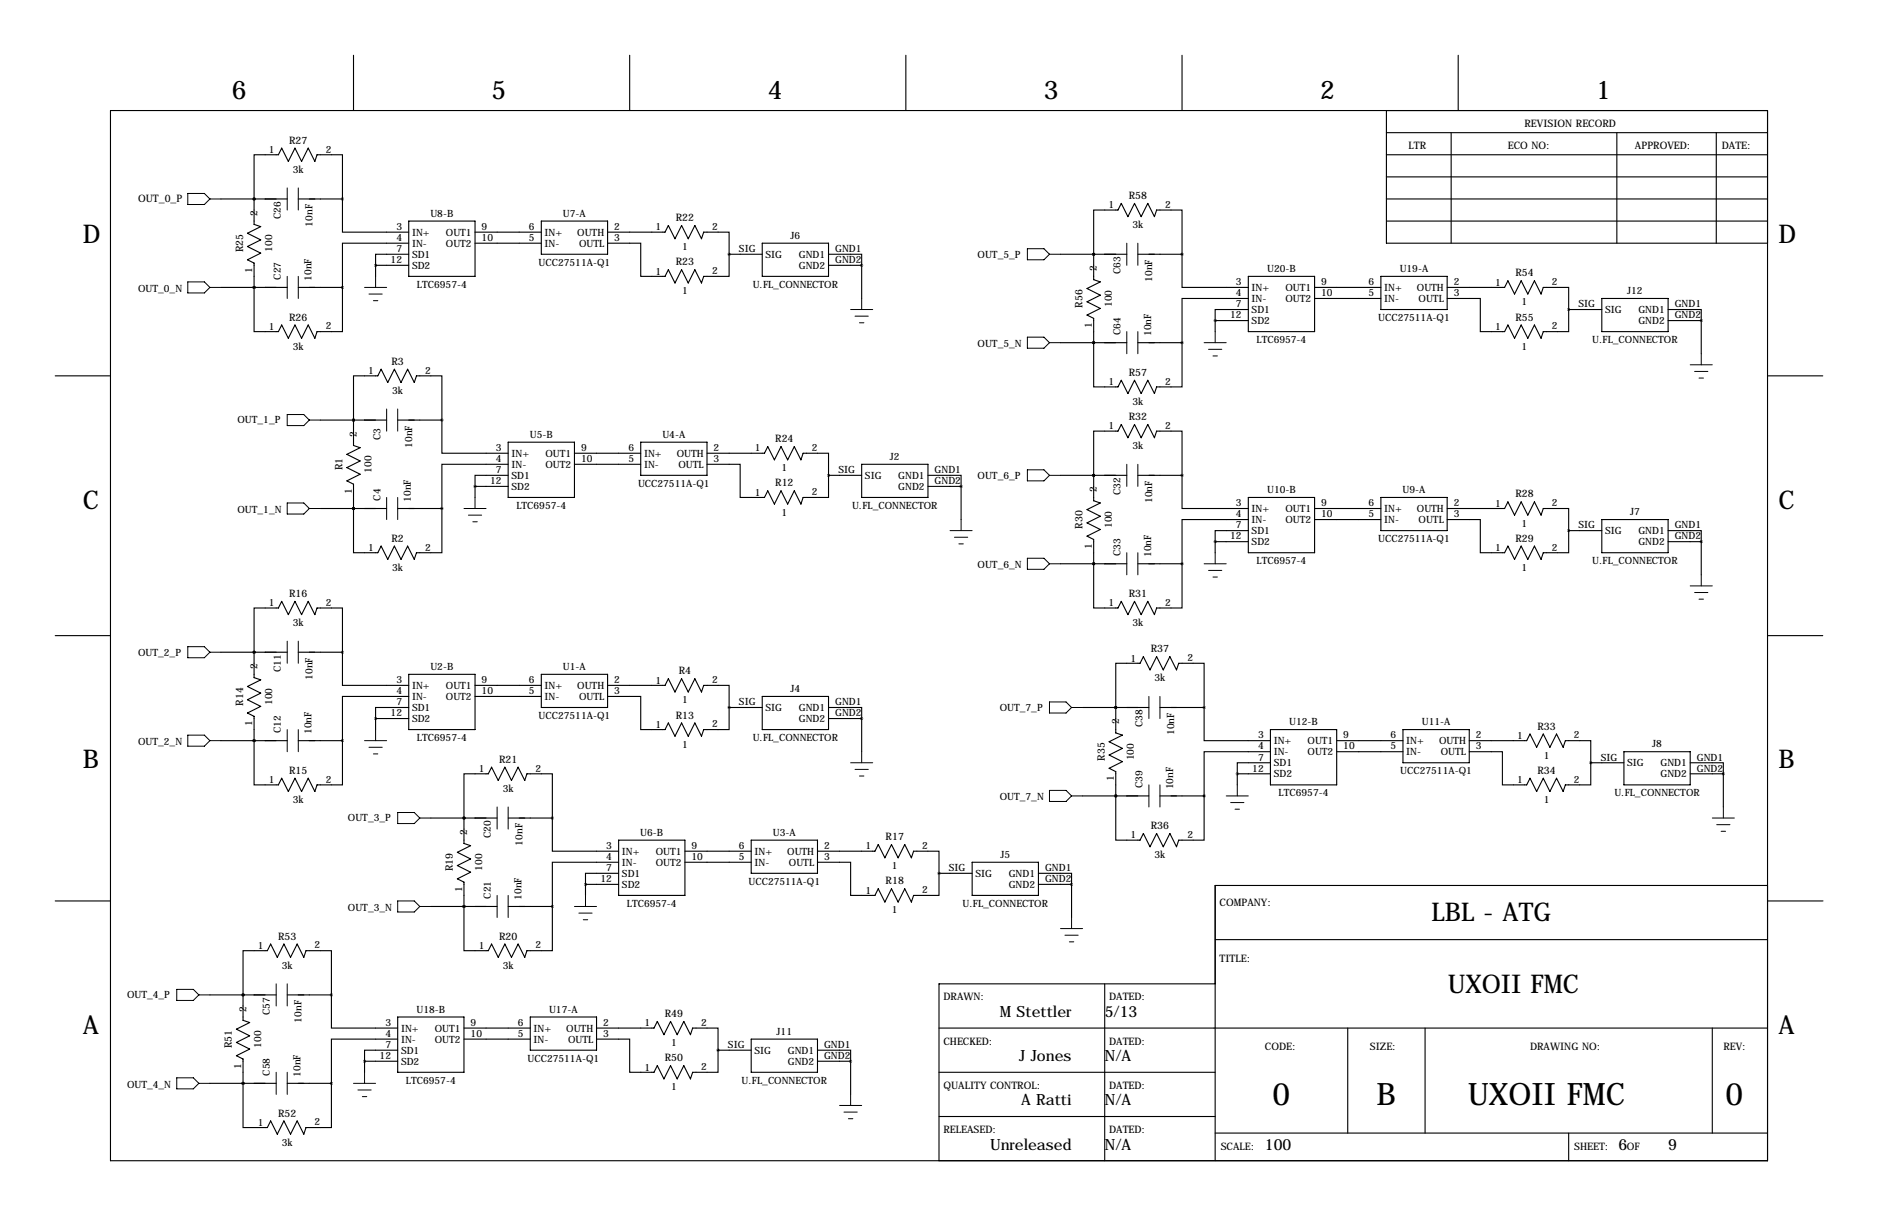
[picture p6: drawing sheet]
<svg xmlns="http://www.w3.org/2000/svg" width="432mm" height="279mm" viewBox="0 0 432 279" stroke-linecap="round" stroke-linejoin="round" font-family="sans-serif">
<defs><g id="words">
<g font-size="7.1">
<text x="292.6" y="254">0</text>
<text x="316.5" y="254">B</text>
<text x="337.5" y="254">UXOII FMC</text>
<text x="396.7" y="254">0</text>
</g>
<g font-size="5.9">
<text x="53.3" y="22.9">6</text>
<text x="113" y="22.9">5</text>
<text x="176.5" y="22.9">4</text>
<text x="240" y="22.9">3</text>
<text x="303.5" y="22.9">2</text>
<text x="367" y="22.9">1</text>
<text x="19" y="55.9">D</text>
<text x="408.9" y="55.9">D</text>
<text x="19" y="116.8">C</text>
<text x="408.9" y="116.8">C</text>
<text x="19" y="176.5">B</text>
<text x="408.9" y="176.5">B</text>
<text x="329.1" y="211.6">LBL - ATG</text>
<text x="332.9" y="228.1">UXOII FMC</text>
<text x="19" y="237.5">A</text>
<text x="408.9" y="237.5">A</text>
</g>
<g font-size="3.6">
<text x="229.9" y="233.7">M Stettler</text>
<text x="254" y="233.7">5/13</text>
<text x="234.4" y="243.8">J Jones</text>
<text x="254" y="243.8">N/A</text>
<text x="234.8" y="254">A Ratti</text>
<text x="254" y="254">N/A</text>
<text x="227.6" y="264.1">Unreleased</text>
<text x="254" y="264.1">N/A</text>
<text x="290.8" y="264.1">100</text>
<text x="372.1" y="264.1">6</text>
<text x="383.5" y="264.1">9</text>
</g>
<g font-size="2.4">
<text x="350.5" y="29.2">REVISION RECORD</text>
<text x="66.5" y="33">R27</text>
<text x="323.8" y="34.3">LTR</text>
<text x="346.7" y="34.3">ECO NO:</text>
<text x="375.9" y="34.3">APPROVED:</text>
<text x="395.9" y="34.3">DATE:</text>
<text x="31.7" y="46.5">OUT_0_P</text>
<text x="259.5" y="45.7">R58</text>
<text x="155.4" y="50.8">R22</text>
<text x="55.9" y="58" transform="rotate(-90 55.9 58)">R25</text>
<text x="155.4" y="61">R23</text>
<text x="348.4" y="63.5">R54</text>
<text x="248.9" y="70.7" transform="rotate(-90 248.9 70.7)">R56</text>
<text x="66.5" y="73.7">R26</text>
<text x="348.4" y="73.7">R55</text>
<text x="90" y="83.8">R3</text>
<text x="259.5" y="86.4">R57</text>
<text x="178.2" y="101.6">R24</text>
<text x="259.5" y="96.5">R32</text>
<text x="78.7" y="108.1" transform="rotate(-90 78.7 108.1)">R1</text>
<text x="178.2" y="111.8">R12</text>
<text x="348.4" y="114.3">R28</text>
<text x="90" y="124.5">R2</text>
<text x="248.9" y="121.5" transform="rotate(-90 248.9 121.5)">R30</text>
<text x="348.4" y="124.5">R29</text>
<text x="66.5" y="137.2">R16</text>
<text x="259.5" y="137.2">R31</text>
<text x="264.6" y="149.9">R37</text>
<text x="156.1" y="154.9">R4</text>
<text x="55.9" y="162.1" transform="rotate(-90 55.9 162.1)">R14</text>
<text x="155.4" y="165.1">R13</text>
<text x="353.5" y="167.6">R33</text>
<text x="66.5" y="177.8">R15</text>
<text x="114.7" y="175.3">R21</text>
<text x="254" y="174.8" transform="rotate(-90 254 174.8)">R35</text>
<text x="353.5" y="177.8">R34</text>
<text x="264.6" y="190.5">R36</text>
<text x="203.6" y="193">R17</text>
<text x="104.1" y="200.2" transform="rotate(-90 104.1 200.2)">R19</text>
<text x="203.6" y="203.2">R18</text>
<text x="280.4" y="208.3">COMPANY:</text>
<text x="63.9" y="215.9">R53</text>
<text x="114.7" y="215.9">R20</text>
<text x="280.4" y="221">TITLE:</text>
<text x="152.8" y="233.7">R49</text>
<text x="216.9" y="229.9">DRAWN:</text>
<text x="255" y="229.9">DATED:</text>
<text x="53.3" y="240.9" transform="rotate(-90 53.3 240.9)">R51</text>
<text x="152.8" y="243.8">R50</text>
<text x="216.9" y="240">CHECKED:</text>
<text x="255" y="240">DATED:</text>
<text x="290.8" y="241.3">CODE:</text>
<text x="315" y="241.3">SIZE:</text>
<text x="351.8" y="241.3">DRAWING NO:</text>
<text x="396.2" y="241.3">REV:</text>
<text x="216.9" y="250.2">QUALITY CONTROL:</text>
<text x="255" y="250.2">DATED:</text>
<text x="63.9" y="256.5">R52</text>
<text x="216.9" y="260.3">RELEASED:</text>
<text x="255" y="260.3">DATED:</text>
<text x="280.7" y="264.2">SCALE:</text>
<text x="361.9" y="264.2">SHEET:</text>
<text x="374" y="264.2">OF</text>
</g>
<g font-size="2.3">
<text x="61.8" y="35.2">1</text>
<text x="74.9" y="35.1">2</text>
<text x="67.3" y="39.7">3k</text>
<text x="254.9" y="47.9">1</text>
<text x="267.9" y="47.8">2</text>
<text x="59.2" y="49.6" transform="rotate(-90 59.2 49.6)">2</text>
<text x="64.6" y="50.3" transform="rotate(-90 64.6 50.3)">C26</text>
<text x="71.9" y="52.1" transform="rotate(-90 71.9 52.1)">10nF</text>
<text x="91.1" y="52.8">3</text>
<text x="99" y="49.8">U8-B</text>
<text x="110.7" y="52.8">9</text>
<text x="121.6" y="52.8">6</text>
<text x="129.4" y="49.8">U7-A</text>
<text x="141.2" y="52.8">2</text>
<text x="150.7" y="52.9">1</text>
<text x="163.8" y="52.8">2</text>
<text x="260.4" y="52.4">3k</text>
<text x="62.6" y="57.9" transform="rotate(-90 62.6 57.9)">100</text>
<text x="91.1" y="55.4">4</text>
<text x="91.1" y="57.9">7</text>
<text x="94.7" y="54.1">IN+</text>
<text x="94.7" y="56.7">IN-</text>
<text x="94.7" y="59.2">SD1</text>
<text x="102.5" y="54.1">OUT1</text>
<text x="102.5" y="56.7">OUT2</text>
<text x="110.7" y="55.4">10</text>
<text x="121.6" y="55.4">5</text>
<text x="125.2" y="54.1">IN+</text>
<text x="125.2" y="56.7">IN-</text>
<text x="132.7" y="54.1">OUTH</text>
<text x="133.1" y="56.7">OUTL</text>
<text x="141.2" y="55.4">3</text>
<text x="156.8" y="57.5">1</text>
<text x="169.9" y="57.9">SIG</text>
<text x="176" y="59.2">SIG</text>
<text x="181.8" y="54.9">J6</text>
<text x="183.7" y="59.2">GND1</text>
<text x="192" y="57.9">GND1</text>
<text x="224.8" y="59.2">OUT_5_P</text>
<text x="58" y="62.6" transform="rotate(-90 58 62.6)">1</text>
<text x="64.6" y="64.3" transform="rotate(-90 64.6 64.3)">C27</text>
<text x="71.6" y="64.5" transform="rotate(-90 71.6 64.5)">10nF</text>
<text x="89.8" y="60.5">12</text>
<text x="94.7" y="61.8">SD2</text>
<text x="123.8" y="61">UCC27511A-Q1</text>
<text x="150.7" y="63.1">1</text>
<text x="163.8" y="63">2</text>
<text x="183.7" y="61.8">GND2</text>
<text x="192" y="60.5">GND2</text>
<text x="252.2" y="62.3" transform="rotate(-90 252.2 62.3)">2</text>
<text x="257.6" y="63" transform="rotate(-90 257.6 63)">C63</text>
<text x="264.9" y="64.8" transform="rotate(-90 264.9 64.8)">10nF</text>
<text x="284.2" y="65.5">3</text>
<text x="291.3" y="62.5">U20-B</text>
<text x="303.8" y="65.5">9</text>
<text x="314.7" y="65.5">6</text>
<text x="321.8" y="62.5">U19-A</text>
<text x="334.3" y="65.5">2</text>
<text x="343.8" y="65.6">1</text>
<text x="356.8" y="65.5">2</text>
<text x="31.7" y="67.1">OUT_0_N</text>
<text x="95.9" y="66.1">LTC6957-4</text>
<text x="156.8" y="67.7">1</text>
<text x="173.1" y="66.1">U.FL_CONNECTOR</text>
<text x="255.6" y="70.6" transform="rotate(-90 255.6 70.6)">100</text>
<text x="284.2" y="68.1">4</text>
<text x="284.2" y="70.6">7</text>
<text x="287.8" y="66.8">IN+</text>
<text x="287.8" y="69.4">IN-</text>
<text x="287.8" y="71.9">SD1</text>
<text x="295.6" y="66.8">OUT1</text>
<text x="295.6" y="69.4">OUT2</text>
<text x="303.8" y="68.1">10</text>
<text x="314.7" y="68.1">5</text>
<text x="318.3" y="66.8">IN+</text>
<text x="318.3" y="69.4">IN-</text>
<text x="325.8" y="66.8">OUTH</text>
<text x="326.2" y="69.4">OUTL</text>
<text x="334.3" y="68.1">3</text>
<text x="349.9" y="70.2">1</text>
<text x="363" y="70.6">SIG</text>
<text x="369.1" y="71.9">SIG</text>
<text x="374.1" y="67.6">J12</text>
<text x="376.7" y="71.9">GND1</text>
<text x="385.1" y="70.6">GND1</text>
<text x="61.8" y="75.8">1</text>
<text x="74.9" y="75.7">2</text>
<text x="251.1" y="75.3" transform="rotate(-90 251.1 75.3)">1</text>
<text x="257.6" y="77" transform="rotate(-90 257.6 77)">C64</text>
<text x="264.7" y="77.2" transform="rotate(-90 264.7 77.2)">10nF</text>
<text x="282.9" y="73.2">12</text>
<text x="287.8" y="74.5">SD2</text>
<text x="316.9" y="73.7">UCC27511A-Q1</text>
<text x="343.8" y="75.8">1</text>
<text x="356.8" y="75.7">2</text>
<text x="376.7" y="74.5">GND2</text>
<text x="385.1" y="73.2">GND2</text>
<text x="67.3" y="80.4">3k</text>
<text x="224.8" y="79.8">OUT_5_N</text>
<text x="288.9" y="78.8">LTC6957-4</text>
<text x="349.9" y="80.4">1</text>
<text x="366.1" y="78.8">U.FL_CONNECTOR</text>
<text x="84.7" y="86">1</text>
<text x="97.7" y="85.9">2</text>
<text x="254.9" y="88.5">1</text>
<text x="267.9" y="88.4">2</text>
<text x="90.2" y="90.5">3k</text>
<text x="260.4" y="93.1">3k</text>
<text x="54.6" y="97.3">OUT_1_P</text>
<text x="82" y="100.4" transform="rotate(-90 82 100.4)">2</text>
<text x="87.5" y="101.1" transform="rotate(-90 87.5 101.1)">C3</text>
<text x="121.8" y="100.6">U5-B</text>
<text x="152.3" y="100.6">U4-A</text>
<text x="254.9" y="98.7">1</text>
<text x="267.9" y="98.6">2</text>
<text x="94.7" y="102.9" transform="rotate(-90 94.7 102.9)">10nF</text>
<text x="114" y="103.6">3</text>
<text x="114" y="106.2">4</text>
<text x="117.6" y="104.9">IN+</text>
<text x="117.6" y="107.5">IN-</text>
<text x="125.4" y="104.9">OUT1</text>
<text x="125.4" y="107.5">OUT2</text>
<text x="133.6" y="103.6">9</text>
<text x="133.6" y="106.2">10</text>
<text x="144.5" y="103.6">6</text>
<text x="144.5" y="106.2">5</text>
<text x="148.1" y="104.9">IN+</text>
<text x="148.1" y="107.5">IN-</text>
<text x="155.6" y="104.9">OUTH</text>
<text x="156" y="107.5">OUTL</text>
<text x="164.1" y="103.6">2</text>
<text x="164.1" y="106.2">3</text>
<text x="173.6" y="103.7">1</text>
<text x="186.6" y="103.6">2</text>
<text x="204.6" y="105.7">J2</text>
<text x="260.4" y="103.2">3k</text>
<text x="80.9" y="113.4" transform="rotate(-90 80.9 113.4)">1</text>
<text x="85.4" y="108.7" transform="rotate(-90 85.4 108.7)">100</text>
<text x="112.7" y="111.3">12</text>
<text x="114" y="108.7">7</text>
<text x="117.6" y="110">SD1</text>
<text x="117.6" y="112.6">SD2</text>
<text x="146.7" y="111.8">UCC27511A-Q1</text>
<text x="173.6" y="113.9">1</text>
<text x="179.7" y="108.3">1</text>
<text x="186.6" y="113.8">2</text>
<text x="192.8" y="108.7">SIG</text>
<text x="198.9" y="110">SIG</text>
<text x="206.5" y="110">GND1</text>
<text x="206.5" y="112.6">GND2</text>
<text x="214.9" y="108.7">GND1</text>
<text x="214.9" y="111.3">GND2</text>
<text x="224.8" y="110">OUT_6_P</text>
<text x="252.2" y="113.1" transform="rotate(-90 252.2 113.1)">2</text>
<text x="257.6" y="113.8" transform="rotate(-90 257.6 113.8)">C32</text>
<text x="291.3" y="113.3">U10-B</text>
<text x="322.5" y="113.3">U9-A</text>
<text x="54.6" y="117.9">OUT_1_N</text>
<text x="87.5" y="115.1" transform="rotate(-90 87.5 115.1)">C4</text>
<text x="94.5" y="115.3" transform="rotate(-90 94.5 115.3)">10nF</text>
<text x="118.7" y="116.9">LTC6957-4</text>
<text x="179.7" y="118.5">1</text>
<text x="195.9" y="116.9">U.FL_CONNECTOR</text>
<text x="264.9" y="115.6" transform="rotate(-90 264.9 115.6)">10nF</text>
<text x="284.2" y="116.3">3</text>
<text x="284.2" y="118.9">4</text>
<text x="287.8" y="117.6">IN+</text>
<text x="295.6" y="117.6">OUT1</text>
<text x="303.8" y="116.3">9</text>
<text x="303.8" y="118.9">10</text>
<text x="314.7" y="116.3">6</text>
<text x="314.7" y="118.9">5</text>
<text x="318.3" y="117.6">IN+</text>
<text x="325.8" y="117.6">OUTH</text>
<text x="334.3" y="116.3">2</text>
<text x="334.3" y="118.9">3</text>
<text x="343.8" y="116.4">1</text>
<text x="356.8" y="116.3">2</text>
<text x="374.8" y="118.4">J7</text>
<text x="255.6" y="121.4" transform="rotate(-90 255.6 121.4)">100</text>
<text x="282.9" y="124">12</text>
<text x="284.2" y="121.4">7</text>
<text x="287.8" y="120.2">IN-</text>
<text x="287.8" y="122.7">SD1</text>
<text x="287.8" y="125.3">SD2</text>
<text x="295.6" y="120.2">OUT2</text>
<text x="316.9" y="124.5">UCC27511A-Q1</text>
<text x="318.3" y="120.2">IN-</text>
<text x="326.2" y="120.2">OUTL</text>
<text x="349.9" y="121">1</text>
<text x="363" y="121.4">SIG</text>
<text x="369.1" y="122.7">SIG</text>
<text x="376.7" y="122.7">GND1</text>
<text x="376.7" y="125.3">GND2</text>
<text x="385.1" y="121.4">GND1</text>
<text x="385.1" y="124">GND2</text>
<text x="84.7" y="126.6">1</text>
<text x="90.2" y="131.2">3k</text>
<text x="97.7" y="126.5">2</text>
<text x="224.8" y="130.6">OUT_6_N</text>
<text x="251.1" y="126.1" transform="rotate(-90 251.1 126.1)">1</text>
<text x="257.6" y="127.8" transform="rotate(-90 257.6 127.8)">C33</text>
<text x="264.7" y="128" transform="rotate(-90 264.7 128)">10nF</text>
<text x="288.9" y="129.6">LTC6957-4</text>
<text x="343.8" y="126.6">1</text>
<text x="349.9" y="131.2">1</text>
<text x="356.8" y="126.5">2</text>
<text x="366.1" y="129.6">U.FL_CONNECTOR</text>
<text x="61.8" y="139.3">1</text>
<text x="67.3" y="143.9">3k</text>
<text x="74.9" y="139.2">2</text>
<text x="254.9" y="139.3">1</text>
<text x="260.4" y="143.9">3k</text>
<text x="267.9" y="139.2">2</text>
<text x="31.7" y="150.6">OUT_2_P</text>
<text x="59.2" y="153.7" transform="rotate(-90 59.2 153.7)">2</text>
<text x="64.6" y="154.4" transform="rotate(-90 64.6 154.4)">C11</text>
<text x="99" y="153.9">U2-B</text>
<text x="129.4" y="153.9">U1-A</text>
<text x="259.9" y="152">1</text>
<text x="273" y="151.9">2</text>
<text x="62.6" y="162" transform="rotate(-90 62.6 162)">100</text>
<text x="71.9" y="156.2" transform="rotate(-90 71.9 156.2)">10nF</text>
<text x="91.1" y="157">3</text>
<text x="91.1" y="159.5">4</text>
<text x="94.7" y="158.3">IN+</text>
<text x="94.7" y="160.8">IN-</text>
<text x="102.5" y="158.3">OUT1</text>
<text x="102.5" y="160.8">OUT2</text>
<text x="110.7" y="157">9</text>
<text x="110.7" y="159.5">10</text>
<text x="121.6" y="157">6</text>
<text x="121.6" y="159.5">5</text>
<text x="125.2" y="158.3">IN+</text>
<text x="125.2" y="160.8">IN-</text>
<text x="132.7" y="158.3">OUTH</text>
<text x="133.1" y="160.8">OUTL</text>
<text x="141.2" y="157">2</text>
<text x="141.2" y="159.5">3</text>
<text x="150.7" y="157.1">1</text>
<text x="156.8" y="161.6">1</text>
<text x="163.8" y="157">2</text>
<text x="181.8" y="159">J4</text>
<text x="265.4" y="156.6">3k</text>
<text x="58" y="166.8" transform="rotate(-90 58 166.8)">1</text>
<text x="89.8" y="164.6">12</text>
<text x="91.1" y="162.1">7</text>
<text x="94.7" y="163.4">SD1</text>
<text x="94.7" y="165.9">SD2</text>
<text x="123.8" y="165.2">UCC27511A-Q1</text>
<text x="150.7" y="167.2">1</text>
<text x="163.8" y="167.1">2</text>
<text x="169.9" y="162.1">SIG</text>
<text x="176" y="163.4">SIG</text>
<text x="183.7" y="163.4">GND1</text>
<text x="183.7" y="165.9">GND2</text>
<text x="192" y="162.1">GND1</text>
<text x="192" y="164.6">GND2</text>
<text x="229.9" y="163.3">OUT_7_P</text>
<text x="257.3" y="166.4" transform="rotate(-90 257.3 166.4)">2</text>
<text x="262.7" y="167.1" transform="rotate(-90 262.7 167.1)">C38</text>
<text x="296.4" y="166.6">U12-B</text>
<text x="326.9" y="166.6">U11-A</text>
<text x="31.7" y="171.2">OUT_2_N</text>
<text x="64.6" y="168.4" transform="rotate(-90 64.6 168.4)">C12</text>
<text x="71.6" y="168.7" transform="rotate(-90 71.6 168.7)">10nF</text>
<text x="95.9" y="170.3">LTC6957-4</text>
<text x="156.8" y="171.8">1</text>
<text x="173.1" y="170.3">U.FL_CONNECTOR</text>
<text x="270" y="168.9" transform="rotate(-90 270 168.9)">10nF</text>
<text x="289.3" y="169.7">3</text>
<text x="289.3" y="172.2">4</text>
<text x="292.9" y="171">IN+</text>
<text x="292.9" y="173.5">IN-</text>
<text x="300.6" y="171">OUT1</text>
<text x="300.6" y="173.5">OUT2</text>
<text x="308.9" y="169.7">9</text>
<text x="308.9" y="172.2">10</text>
<text x="319.7" y="169.7">6</text>
<text x="319.7" y="172.2">5</text>
<text x="323.3" y="171">IN+</text>
<text x="323.3" y="173.5">IN-</text>
<text x="330.9" y="171">OUTH</text>
<text x="331.3" y="173.5">OUTL</text>
<text x="339.3" y="169.7">2</text>
<text x="339.3" y="172.2">3</text>
<text x="348.8" y="169.8">1</text>
<text x="361.9" y="169.7">2</text>
<text x="379.9" y="171.7">J8</text>
<text x="61.8" y="179.9">1</text>
<text x="74.9" y="179.8">2</text>
<text x="110.1" y="177.4">1</text>
<text x="123.1" y="177.3">2</text>
<text x="256.1" y="179.5" transform="rotate(-90 256.1 179.5)">1</text>
<text x="260.7" y="174.7" transform="rotate(-90 260.7 174.7)">100</text>
<text x="287.9" y="177.3">12</text>
<text x="289.3" y="174.8">7</text>
<text x="292.9" y="176.1">SD1</text>
<text x="292.9" y="178.6">SD2</text>
<text x="322" y="177.9">UCC27511A-Q1</text>
<text x="348.8" y="179.9">1</text>
<text x="354.9" y="174.3">1</text>
<text x="361.9" y="179.8">2</text>
<text x="368" y="174.8">SIG</text>
<text x="374.1" y="176.1">SIG</text>
<text x="381.8" y="176.1">GND1</text>
<text x="381.8" y="178.6">GND2</text>
<text x="390.1" y="174.8">GND1</text>
<text x="390.1" y="177.3">GND2</text>
<text x="67.3" y="184.5">3k</text>
<text x="115.6" y="182">3k</text>
<text x="229.9" y="183.9">OUT_7_N</text>
<text x="262.7" y="181.1" transform="rotate(-90 262.7 181.1)">C39</text>
<text x="269.7" y="181.4" transform="rotate(-90 269.7 181.4)">10nF</text>
<text x="294" y="183">LTC6957-4</text>
<text x="354.9" y="184.5">1</text>
<text x="371.2" y="183">U.FL_CONNECTOR</text>
<text x="80" y="188.7">OUT_3_P</text>
<text x="107.4" y="191.8" transform="rotate(-90 107.4 191.8)">2</text>
<text x="112.9" y="192.5" transform="rotate(-90 112.9 192.5)">C20</text>
<text x="120.1" y="194.3" transform="rotate(-90 120.1 194.3)">10nF</text>
<text x="139.4" y="195.1">3</text>
<text x="139.4" y="197.6">4</text>
<text x="143" y="196.4">IN+</text>
<text x="147.2" y="192">U6-B</text>
<text x="150.8" y="196.4">OUT1</text>
<text x="159" y="195.1">9</text>
<text x="159" y="197.6">10</text>
<text x="169.9" y="195.1">6</text>
<text x="169.9" y="197.6">5</text>
<text x="173.5" y="196.4">IN+</text>
<text x="177.7" y="192">U3-A</text>
<text x="181" y="196.4">OUTH</text>
<text x="189.5" y="195.1">2</text>
<text x="189.5" y="197.6">3</text>
<text x="199" y="195.2">1</text>
<text x="212" y="195.1">2</text>
<text x="230" y="197.1">J5</text>
<text x="259.9" y="192.6">1</text>
<text x="265.4" y="197.2">3k</text>
<text x="273" y="192.5">2</text>
<text x="110.8" y="200.1" transform="rotate(-90 110.8 200.1)">100</text>
<text x="138.1" y="202.7">12</text>
<text x="139.4" y="200.2">7</text>
<text x="143" y="198.9">IN-</text>
<text x="143" y="201.5">SD1</text>
<text x="150.8" y="198.9">OUT2</text>
<text x="172.1" y="203.3">UCC27511A-Q1</text>
<text x="173.5" y="198.9">IN-</text>
<text x="181.4" y="198.9">OUTL</text>
<text x="205.1" y="199.7">1</text>
<text x="218.2" y="200.2">SIG</text>
<text x="224.3" y="201.5">SIG</text>
<text x="231.9" y="201.5">GND1</text>
<text x="240.3" y="200.2">GND1</text>
<text x="240.3" y="202.7">GND2</text>
<text x="80" y="209.3">OUT_3_N</text>
<text x="106.3" y="204.9" transform="rotate(-90 106.3 204.9)">1</text>
<text x="112.9" y="206.5" transform="rotate(-90 112.9 206.5)">C21</text>
<text x="119.9" y="206.8" transform="rotate(-90 119.9 206.8)">10nF</text>
<text x="143" y="204">SD2</text>
<text x="144.1" y="208.4">LTC6957-4</text>
<text x="199" y="205.3">1</text>
<text x="205.1" y="209.9">1</text>
<text x="212" y="205.2">2</text>
<text x="221.3" y="208.4">U.FL_CONNECTOR</text>
<text x="231.9" y="204">GND2</text>
<text x="59.3" y="218">1</text>
<text x="72.3" y="217.9">2</text>
<text x="110.1" y="218">1</text>
<text x="123.1" y="217.9">2</text>
<text x="64.8" y="222.6">3k</text>
<text x="115.6" y="222.6">3k</text>
<text x="29.2" y="229.4">OUT_4_P</text>
<text x="56.6" y="232.5" transform="rotate(-90 56.6 232.5)">2</text>
<text x="62.1" y="233.2" transform="rotate(-90 62.1 233.2)">C57</text>
<text x="95.8" y="232.7">U18-B</text>
<text x="126.2" y="232.7">U17-A</text>
<text x="69.3" y="234.9" transform="rotate(-90 69.3 234.9)">10nF</text>
<text x="88.6" y="235.7">3</text>
<text x="88.6" y="238.3">4</text>
<text x="92.2" y="237">IN+</text>
<text x="92.2" y="239.6">IN-</text>
<text x="100" y="237">OUT1</text>
<text x="100" y="239.6">OUT2</text>
<text x="108.2" y="235.7">9</text>
<text x="108.2" y="238.3">10</text>
<text x="119.1" y="235.7">6</text>
<text x="119.1" y="238.3">5</text>
<text x="122.7" y="237">IN+</text>
<text x="122.7" y="239.6">IN-</text>
<text x="130.2" y="237">OUTH</text>
<text x="130.6" y="239.6">OUTL</text>
<text x="138.7" y="235.7">2</text>
<text x="138.7" y="238.3">3</text>
<text x="148.2" y="235.8">1</text>
<text x="161.2" y="235.7">2</text>
<text x="178.6" y="237.7">J11</text>
<text x="55.5" y="245.5" transform="rotate(-90 55.5 245.5)">1</text>
<text x="60" y="240.7" transform="rotate(-90 60 240.7)">100</text>
<text x="87.3" y="243.3">12</text>
<text x="88.6" y="240.8">7</text>
<text x="92.2" y="242.1">SD1</text>
<text x="92.2" y="244.6">SD2</text>
<text x="121.3" y="243.9">UCC27511A-Q1</text>
<text x="148.2" y="246">1</text>
<text x="154.3" y="240.4">1</text>
<text x="161.2" y="245.9">2</text>
<text x="167.4" y="240.8">SIG</text>
<text x="173.5" y="242.1">SIG</text>
<text x="181.1" y="242.1">GND1</text>
<text x="181.1" y="244.6">GND2</text>
<text x="189.5" y="240.8">GND1</text>
<text x="189.5" y="243.3">GND2</text>
<text x="29.2" y="249.9">OUT_4_N</text>
<text x="62.1" y="247.1" transform="rotate(-90 62.1 247.1)">C58</text>
<text x="69.1" y="247.4" transform="rotate(-90 69.1 247.4)">10nF</text>
<text x="93.3" y="249">LTC6957-4</text>
<text x="154.3" y="250.5">1</text>
<text x="170.5" y="249">U.FL_CONNECTOR</text>
<text x="59.3" y="258.7">1</text>
<text x="64.8" y="263.2">3k</text>
<text x="72.3" y="258.6">2</text>
</g>
</g></defs>
<g fill="none" stroke="#000" stroke-width=".25">
<path d="M81.3 12.7v12.7M144.8 12.7v12.7M208.3 12.7v12.7M271.8 12.7v12.7M335.3 12.7v12.7M25.4 25.4h381v241.3h-381zM318.8 30.5h87.6M318.8 35.6h87.6M318.8 25.4v30.5h87.6M333.7 30.5v25.4M371.8 30.5v25.4M394.6 30.5v25.4"/>
<path d="M50.8 45.7h15.2M58.4 45.7v-10.1h5.6l.8-1.6 1.5 3.1 1.5-3.1 1.5 3.1 1.6-3.1 1.5 3.1 .5-1.5h5.8v10.1M58.4 45.7h.1M58.4 45.7v5.9l1.5 .5-3 1.5 3 1.5-3 1.5 3 1.6-3 1.5 1.5 .8v5.5M68.6 45.7h10.1M78.7 45.7v7.6h15.3M94 58.4h-7.6v2.6M94 55.9h-15.3v10.1M94 50.8h15.2v12.7h-15.2zM109.2 55.9h15.3M109.2 53.3h15.3M124.5 50.8h15.2v7.6h-15.2z"/>
<path d="M139.7 55.9h7.6v7.6h5.6l.8-1.5 1.5 3 1.5-3 1.5 3 1.6-3 1.5 3 .5-1.5h5.8v-5.1M139.7 53.3h13.2l.8-1.5 1.5 3.1 1.5-3.1 1.5 3.1 1.6-3.1 1.5 3.1 .5-1.6h5.8v5.1M167.6 58.4h7.7M175.3 55.9h15.2v7.6h-15.2zM190.5 58.4h7.6v2.6M243.8 58.4h15.3M251.5 58.4v-10.1h5.5l.8-1.6 1.5 3.1 1.6-3.1 1.5 3.1 1.5-3.1 1.5 3.1 .5-1.5h5.9v10.1M251.5 58.4h.1M251.5 58.4v5.9l1.5 .5-3.1 1.5 3.1 1.5-3.1 1.5 3.1 1.6-3.1 1.5 1.6 .8v5.5M261.6 58.4h10.2M271.8 58.4v7.6h15.2M318.8 45.7h87.6"/>
<path d="M318.8 50.8h87.6M318.8 40.6h87.6M50.8 66h15.2M58.4 66h.1M58.4 66v10.2h5.6l.8-1.5 1.5 3 1.5-3 1.5 3 1.6-3 1.5 3 .5-1.5h5.8v-10.2M68.6 66h10.1M86.4 61h7.6M86.4 61v2.5M190.5 61h7.6M198.1 61v7.6M243.8 78.7h15.3M251.5 78.7h.1"/>
<path d="M251.5 78.7v10.2h5.5l.8-1.5 1.5 3 1.6-3 1.5 3 1.5-3 1.5 3 .5-1.5h5.9v-10.2M261.6 78.7h10.2M279.4 73.7v2.5M279.4 73.7h7.6M287 71.1h-7.6v2.6M287 68.6h-15.2v10.1M287 63.5h15.3v12.7h-15.3zM302.3 66h15.2M302.3 68.6h15.2M317.5 63.5h15.2v7.6h-15.2zM332.7 68.6h7.7v7.6h5.5l.8-1.5 1.5 3 1.6-3 1.5 3 1.5-3 1.5 3 .5-1.5h5.9v-5.1M332.7 66h13.2l.8-1.5 1.5 3.1 1.6-3.1 1.5 3.1 1.5-3.1 1.5 3.1 .5-1.6h5.9v5.1"/>
<path d="M360.7 71.1h7.6M368.3 68.6h15.2v7.6h-15.2zM383.5 71.1h7.7v2.6M383.5 73.7h7.7M391.2 73.7v7.6M12.7 86.4h12.7M73.7 96.5h15.2M81.3 96.5v-10.1h5.6l.7-1.6 1.6 3.1 1.5-3.1 1.5 3.1 1.5-3.1 1.5 3.1 .6-1.5h5.8v10.1M81.3 96.5h.1M81.3 96.5v5.9l1.5 .5-3 1.5 3 1.5-3 1.5 3 1.6-3 1.5 1.5 .8v5.5M91.4 96.5h10.2M101.6 96.5v7.6h15.2"/>
<path d="M406.4 86.4h12.7M73.7 116.8h15.2M81.3 116.8h.1M81.3 116.8v10.2h5.6l.7-1.5 1.6 3 1.5-3 1.5 3 1.5-3 1.5 3 .6-1.5h5.8v-10.2M91.4 116.8h10.2M109.2 111.8v2.5M109.2 111.8h7.6M116.8 109.2h-7.6v2.6M116.8 106.7h-15.2v10.1M116.8 101.6h15.3v12.7h-15.3zM132.1 104.1h15.2M132.1 106.7h15.2"/>
<path d="M147.3 101.6h15.3v7.6h-15.3zM162.6 106.7h7.6v7.6h5.6l.7-1.5 1.6 3 1.5-3 1.5 3 1.5-3 1.5 3 .6-1.5h5.8v-5.1M162.6 104.1h13.2l.7-1.5 1.6 3.1 1.5-3.1 1.5 3.1 1.5-3.1 1.5 3.1 .6-1.6h5.8v5.1M190.5 109.2h7.6M198.1 106.7h15.3v7.6h-15.3zM213.4 109.2h7.6v2.6M213.4 111.8h7.6M221 111.8v7.6M243.8 109.2h15.3M251.5 109.2v-10.1h5.5l.8-1.6 1.5 3.1 1.6-3.1 1.5 3.1 1.5-3.1 1.5 3.1 .5-1.5h5.9v10.1M251.5 109.2h.1M251.5 109.2v5.9l1.5 .5-3.1 1.5 3.1 1.5-3.1 1.5 3.1 1.6-3.1 1.5 1.6 .8v5.5"/>
<path d="M261.6 109.2h10.2M271.8 109.2v7.6h15.2M287 119.4h-15.2v10.1M287 114.3h15.3v12.7h-15.3zM302.3 116.8h15.2M302.3 119.4h15.2M317.5 114.3h15.2v7.6h-15.2zM332.7 119.4h7.7v7.6h5.5l.8-1.5 1.5 3 1.6-3 1.5 3 1.5-3 1.5 3 .5-1.5h5.9v-5.1M332.7 116.8h13.2l.8-1.5 1.5 3.1 1.6-3.1 1.5 3.1 1.5-3.1 1.5 3.1 .5-1.6h5.9v5.1M368.3 119.4h15.2v7.6h-15.2zM243.8 129.5h15.3M251.5 129.5h.1"/>
<path d="M251.5 129.5v10.2h5.5l.8-1.5 1.5 3 1.6-3 1.5 3 1.5-3 1.5 3 .5-1.5h5.9v-10.2M261.6 129.5h10.2M279.4 124.5v2.5M279.4 124.5h7.6M287 121.9h-7.6v2.6M360.7 121.9h7.6M383.5 121.9h7.7v2.6M383.5 124.5h7.7M391.2 124.5v7.6M12.7 146h12.7M50.8 149.9h15.2M58.4 149.9v-10.2h5.6l.8-1.5 1.5 3 1.5-3 1.5 3 1.6-3 1.5 3 .5-1.5h5.8v10.2"/>
<path d="M58.4 149.9h.1M58.4 149.9v5.8l1.5 .5-3 1.5 3 1.6-3 1.5 3 1.5-3 1.5 1.5 .8v5.6M68.6 149.9h10.1M78.7 149.9v7.6h15.3M94 154.9h15.2v12.7h-15.2zM109.2 157.5h15.3M124.5 154.9h15.2v7.7h-15.2zM139.7 157.5h13.2l.8-1.5 1.5 3 1.5-3 1.5 3 1.6-3 1.5 3 .5-1.5h5.8v5.1M406.4 146h12.7M50.8 170.2h15.2M58.4 170.2h.1M58.4 170.2v10.1h5.6l.8-1.5 1.5 3.1 1.5-3.1 1.5 3.1 1.6-3.1 1.5 3.1 .5-1.6h5.8v-10.1"/>
<path d="M68.6 170.2h10.1M86.4 165.1h7.6M86.4 165.1v2.5M94 162.6h-7.6v2.5M94 160h-15.3v10.2M109.2 160h15.3M139.7 160h7.6v7.6h5.6l.8-1.5 1.5 3.1 1.5-3.1 1.5 3.1 1.6-3.1 1.5 3.1 .5-1.6h5.8v-5M167.6 162.6h7.7M175.3 160h15.2v7.6h-15.2zM190.5 162.6h7.6v2.5M190.5 165.1h7.6M198.1 165.1v7.6"/>
<path d="M248.9 162.6h15.3M256.5 162.6v-10.2h5.6l.8-1.5 1.5 3 1.5-3 1.6 3 1.5-3 1.5 3 .5-1.5h5.9v10.2M256.5 162.6h.1M256.5 162.6v5.8l1.6 .5-3.1 1.5 3.1 1.6-3.1 1.5 3.1 1.5-3.1 1.5 1.5 .8v5.6M266.7 162.6h10.2M276.9 162.6v7.6h15.2M284.5 177.8h7.6M284.5 177.8v2.5M292.1 175.3h-7.6v2.5M292.1 172.7h-15.2v10.2M292.1 167.6h15.2v12.7h-15.2zM307.3 170.2h15.3"/>
<path d="M307.3 172.7h15.3M322.6 167.6h15.2v7.7h-15.2zM337.8 172.7h7.6v7.6h5.6l.8-1.5 1.5 3.1 1.5-3.1 1.6 3.1 1.5-3.1 1.5 3.1 .5-1.6h5.9v-5M337.8 170.2h13.2l.8-1.5 1.5 3 1.5-3 1.6 3 1.5-3 1.5 3 .5-1.5h5.9v5.1M365.8 175.3h7.6M373.4 172.7h15.2v7.6h-15.2zM388.6 175.3h7.6v2.5M388.6 177.8h7.6M396.2 177.8v7.6M99.1 188h15.2M106.7 188v-10.2h5.6l.7-1.5 1.6 3 1.5-3 1.5 3 1.5-3 1.5 3 .6-1.5h5.8v10.2M106.7 188h.1"/>
<path d="M106.7 188v5.8l1.5 .5-3 1.5 3 1.6-3 1.5 3 1.5-3 1.5 1.5 .8v5.6M116.8 188h10.2M127 188v7.6h15.2M142.2 198.1h-15.2v10.2M142.2 193h15.3v12.7h-15.3zM157.5 195.6h15.2M157.5 198.1h15.2M172.7 193h15.3v7.7h-15.3zM188 198.1h7.6v7.6h5.6l.7-1.5 1.6 3.1 1.5-3.1 1.5 3.1 1.5-3.1 1.5 3.1 .6-1.6h5.8v-5M188 195.6h13.2l.7-1.5 1.6 3 1.5-3 1.5 3 1.5-3 1.5 3 .6-1.5h5.8v5.1M223.5 198.1h15.3v7.6h-15.3zM248.9 182.9h15.3"/>
<path d="M256.5 182.9h.1M256.5 182.9v10.1h5.6l.8-1.5 1.5 3.1 1.5-3.1 1.6 3.1 1.5-3.1 1.5 3.1 .5-1.6h5.9v-10.1M266.7 182.9h10.2M12.7 207h12.7M99.1 208.3h15.2M106.7 208.3h.1M106.7 208.3v10.1h5.6l.7-1.5 1.6 3.1 1.5-3.1 1.5 3.1 1.5-3.1 1.5 3.1 .6-1.6h5.8v-10.1M116.8 208.3h10.2M134.6 203.2h7.6M134.6 203.2v2.5M142.2 200.7h-7.6v2.5M215.9 200.7h7.6"/>
<path d="M238.8 200.7h7.6v2.5M238.8 203.2h7.6M246.4 203.2v7.6M279.4 215.9h127M406.4 203.5h-127v63.2M406.5 207h12.7M48.3 228.6h15.2M55.9 228.6v-10.2h5.6l.7-1.5 1.6 3.1 1.5-3.1 1.5 3.1 1.5-3.1 1.5 3.1 .6-1.6h5.8v10.2M55.9 228.6h.1M55.9 228.6v5.8l1.5 .5-3 1.6 3 1.5-3 1.5 3 1.5-3 1.6 1.5 .7v5.6M66 228.6h10.2M76.2 228.6v7.6h15.2"/>
<path d="M91.4 238.8h-15.2v10.1M91.4 233.7h15.3v12.7h-15.3zM106.7 236.2h15.2M106.7 238.8h15.2M121.9 233.7h15.3v7.6h-15.3zM137.2 238.8h7.6v7.6h5.6l.7-1.5 1.6 3 1.5-3 1.5 3 1.5-3 1.5 3 .6-1.5h5.8v-5.1M137.2 236.2h13.2l.7-1.5 1.6 3 1.5-3 1.5 3 1.5-3 1.5 3 .6-1.5h5.8v5.1M172.7 238.8h15.3v7.6h-15.3zM215.9 236.2h190.5M254 226.1v40.6M279.4 226.1h-63.5v40.6M309.9 236.2v24.1"/>
<path d="M327.7 236.2v24.1M393.7 236.2v24.1M48.3 248.9h15.2M55.9 248.9h.1M55.9 248.9v10.2h5.6l.7-1.5 1.6 3 1.5-3 1.5 3 1.5-3 1.5 3 .6-1.5h5.8v-10.2M66 248.9h10.2M83.8 243.8h7.6M83.8 243.8v2.6M91.4 241.3h-7.6v2.5M165.1 241.3h7.6M188 241.3h7.6v2.5M188 243.8h7.6"/>
<path d="M195.6 243.8v7.7M215.9 246.4h63.5M215.9 256.5h63.5M279.4 260.3h127M360.7 260.3v6.4"/>
</g>
<g fill="none" stroke="#000" stroke-width=".23">
<path d="M43.2 44.4h3.8l1.3 1.3-1.3 1.3h-3.8zM48.3 45.7h2.5M66 43.2v5.1M68.6 43.2v5.1M236.2 57.2h3.8l1.3 1.2-1.3 1.3h-3.8zM241.3 58.4h2.5M259.1 55.9v5.1M261.6 55.9v5.1M43.2 64.8h3.8l1.3 1.2-1.3 1.3h-3.8zM48.3 66h2.5M66 63.5v5.1M68.6 63.5v5.1"/>
<path d="M83.8 66h5.1M84.8 67.6h3.1M85.9 69.1h1M86.4 63.5v2.5M195.6 71.1h5.1M196.6 72.6h3M197.6 74.2h1M198.1 68.6v2.5M236.2 77.5h3.8l1.3 1.2-1.3 1.3h-3.8zM241.3 78.7h2.5M259.1 76.2v5.1M261.6 76.2v5.1"/>
<path d="M276.9 78.7h5M279.4 76.2v2.5M66 95.2h3.8l1.3 1.3-1.3 1.3h-3.8zM71.1 96.5h2.6M88.9 94v5.1M91.4 94v5.1M277.9 80.3h3M278.9 81.8h1M388.6 83.8h5.1M389.6 85.3h3.1M390.7 86.9h1M391.2 81.3v2.5"/>
<path d="M66 115.6h3.8l1.3 1.2-1.3 1.3h-3.8zM71.1 116.8h2.6M88.9 114.3v5.1M91.4 114.3v5.1M106.7 116.8h5.1M107.7 118.4h3M108.7 119.9h1M109.2 114.3v2.5M221 119.4v2.5M236.2 107.9h3.8l1.3 1.3-1.3 1.3h-3.8zM241.3 109.2h2.5M259.1 106.7v5.1"/>
<path d="M261.6 106.7v5.1M218.4 121.9h5.1M219.5 123.4h3M220.5 125h1M236.2 128.3h3.8l1.3 1.2-1.3 1.3h-3.8zM241.3 129.5h2.5M259.1 127v5.1M261.6 127v5.1M276.9 129.5h5M277.9 131.1h3M278.9 132.6h1M279.4 127v2.5"/>
<path d="M388.6 134.6h5.1M389.6 136.1h3.1M390.7 137.7h1M391.2 132.1v2.5M43.2 148.6h3.8l1.3 1.3-1.3 1.2h-3.8zM48.3 149.9h2.5M66 147.3v5.1M68.6 147.3v5.1M43.2 168.9h3.8l1.3 1.3-1.3 1.2h-3.8zM48.3 170.2h2.5M66 167.6v5.1M68.6 167.6v5.1"/>
<path d="M83.8 170.2h5.1M84.8 171.7h3.1M85.9 173.2h1M86.4 167.6v2.6M195.6 175.3h5.1M196.6 176.8h3M197.6 178.3h1M198.1 172.7v2.6M241.3 161.3h3.8l1.3 1.3-1.3 1.2h-3.8zM246.4 162.6h2.5M264.2 160v5.1M266.7 160v5.1"/>
<path d="M91.4 186.7h3.8l1.3 1.3-1.3 1.2h-3.8zM96.5 188h2.6M114.3 185.4v5.1M116.8 185.4v5.1M241.3 181.6h3.8l1.3 1.3-1.3 1.2h-3.8zM246.4 182.9h2.5M264.2 180.3v5.1M266.7 180.3v5.1M281.9 182.9h5.1M283 184.4h3M284 185.9h1M284.5 180.3v2.6"/>
<path d="M393.7 188h5.1M394.7 189.5h3.1M395.7 191h1M396.2 185.4v2.6M91.4 207h3.8l1.3 1.3-1.3 1.2h-3.8zM96.5 208.3h2.6M114.3 205.7v5.1M116.8 205.7v5.1M132.1 208.3h5.1M133.1 209.8h3M134.1 211.3h1M134.6 205.7v2.6"/>
<path d="M243.8 213.4h5.1M244.9 214.9h3M245.9 216.4h1M246.4 210.8v2.6M40.6 227.3h3.8l1.3 1.3-1.3 1.3h-3.8zM45.7 228.6h2.6M63.5 226.1v5M66 226.1v5M40.6 247.6h3.8l1.3 1.3-1.3 1.3h-3.8zM45.7 248.9h2.6M63.5 246.4v5.1M66 246.4v5.1"/>
<path d="M81.3 248.9h5.1M82.3 250.4h3M83.3 252h1M83.8 246.4v2.5M193 254h5.1M194.1 255.5h3M195.1 257h1M195.6 251.5v2.5"/>
</g>
<path d="M167.6 58.4a.05 .05 0 0 0 .1 0 .05 .05 0 0 0-.1 0zM86.3 61a.05 .05 0 0 0 .1 0 .05 .05 0 0 0-.1 0zM78.7 66a.05 .05 0 0 0 .1 0 .05 .05 0 0 0-.1 0zM78.7 45.7a.05 .05 0 0 0 .1 0 .05 .05 0 0 0-.1 0zM167.6 162.6a.05 .05 0 0 0 .1 0 .05 .05 0 0 0-.1 0zM86.3 165.1a.05 .05 0 0 0 .1 0 .05 .05 0 0 0-.1 0zM78.7 170.2a.05 .05 0 0 0 .1 0 .05 .05 0 0 0-.1 0zM78.7 149.9a.05 .05 0 0 0 .1 0 .05 .05 0 0 0-.1 0zM391.1 124.5a.05 .05 0 0 0 .1 0 .05 .05 0 0 0-.1 0zM251.4 109.2a.05 .05 0 0 0 .1 0 .05 .05 0 0 0-.1 0zM251.4 129.5a.05 .05 0 0 0 .1 0 .05 .05 0 0 0-.1 0zM251.4 129.5a.05 .05 0 0 0 .1 0 .05 .05 0 0 0-.1 0zM251.4 109.2a.05 .05 0 0 0 .1 0 .05 .05 0 0 0-.1 0zM365.7 175.3a.05 .05 0 0 0 .1 0 .05 .05 0 0 0-.1 0zM396.2 177.8a.05 .05 0 0 0 .1 0 .05 .05 0 0 0-.1 0zM256.5 162.6a.05 .05 0 0 0 .1 0 .05 .05 0 0 0-.1 0zM256.5 182.9a.05 .05 0 0 0 .1 0 .05 .05 0 0 0-.1 0zM256.5 182.9a.05 .05 0 0 0 .1 0 .05 .05 0 0 0-.1 0zM276.8 182.9a.05 .05 0 0 0 .1 0 .05 .05 0 0 0-.1 0zM256.5 162.6a.05 .05 0 0 0 .1 0 .05 .05 0 0 0-.1 0zM276.8 162.6a.05 .05 0 0 0 .1 0 .05 .05 0 0 0-.1 0zM391.1 73.7a.05 .05 0 0 0 .1 0 .05 .05 0 0 0-.1 0zM251.4 58.4a.05 .05 0 0 0 .1 0 .05 .05 0 0 0-.1 0zM251.4 78.7a.05 .05 0 0 0 .1 0 .05 .05 0 0 0-.1 0zM251.4 78.7a.05 .05 0 0 0 .1 0 .05 .05 0 0 0-.1 0zM251.4 58.4a.05 .05 0 0 0 .1 0 .05 .05 0 0 0-.1 0z" fill="#000" stroke="#000" stroke-width=".63"/>
<use href="#words"/>
</svg>
